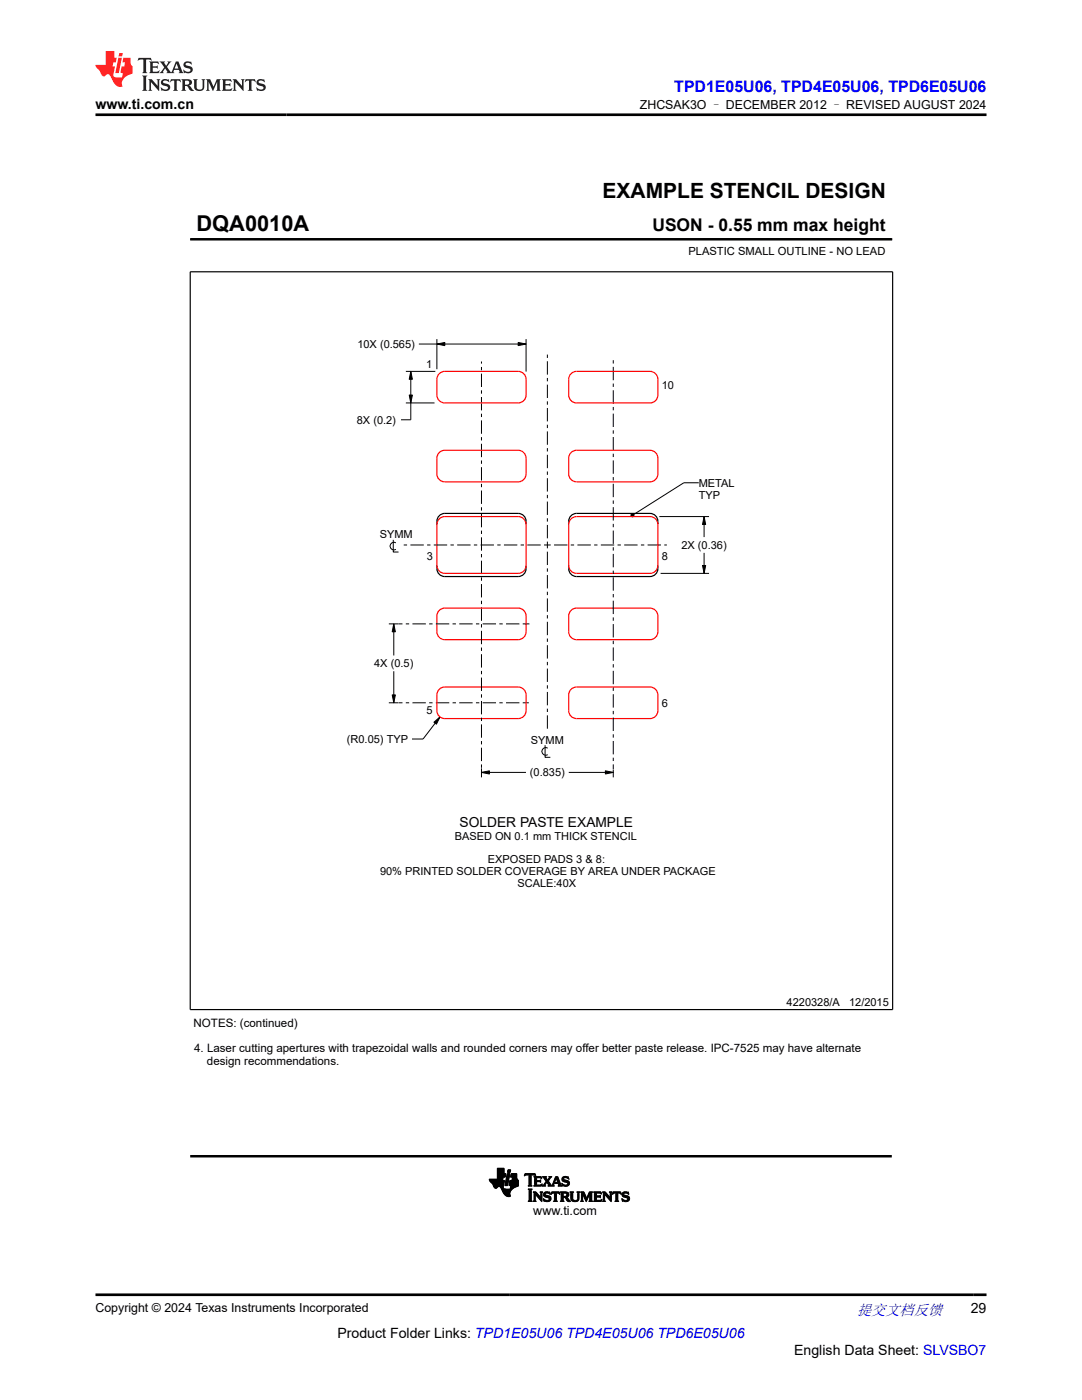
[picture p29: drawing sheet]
<svg xmlns="http://www.w3.org/2000/svg" width="216mm" height="279mm" viewBox="0 0 216 279" stroke-linecap="round" stroke-linejoin="round" font-family="sans-serif">
<defs><g id="words">
<text font-size="4.4" x="39.2" y="46.2">DQA0010A</text>
<text font-size="4.2" x="120.2" y="39.5">EXAMPLE STENCIL DESIGN</text>
<text font-size="3.5" x="130.2" y="46.2">USON - 0.55 mm max height</text>
<text font-size="3.2" fill="#00f" x="134.6" y="18.3">TPD1E05U06, TPD4E05U06, TPD6E05U06</text>
<text font-size="3" fill="#00f" x="171" y="262.4">提交文档反馈</text>
<g font-size="2.8">
<text x="19" y="21.7">www.ti.com.cn</text>
<text x="193.7" y="262.1">29</text>
<text x="67.3" y="266.9">Product Folder Links: TPD1E05U06 TPD4E05U06 TPD6E05U06</text>
<text x="158.5" y="270.3">English Data Sheet: SLVSBO7</text>
</g>
<text font-size="2.7" x="91.7" y="165.1">SOLDER PASTE EXAMPLE</text>
<g font-size="2.5">
<text x="127.7" y="21.8">ZHCSAK3O – DECEMBER 2012 – REVISED AUGUST 2024</text>
<text x="106.4" y="242.5">www.ti.com</text>
<text x="19" y="261.8">Copyright © 2024 Texas Instruments Incorporated</text>
</g>
<g font-size="2.3">
<text x="38.6" y="205">NOTES: (continued)</text>
<text x="38.7" y="210">4. Laser cutting apertures with trapezoidal walls and rounded corners may offer better paste release. IPC-7525 may have alternate</text>
<text x="41.3" y="212.5">design recommendations.</text>
</g>
<g font-size="2.2">
<text x="137.4" y="50.9">PLASTIC SMALL OUTLINE - NO LEAD</text>
<text x="71.3" y="69.4">10X (0.565)</text>
<text x="85" y="73.4">1</text>
<text x="132" y="77.6">10</text>
<text x="71.2" y="84.6">8X (0.2)</text>
<text x="139.4" y="97.1">METAL</text>
<text x="139.4" y="99.5">TYP</text>
<text x="75.8" y="107.4">SYMM</text>
<text x="85.2" y="111.7">3</text>
<text x="132" y="111.9">8</text>
<text x="136" y="109.5">2X (0.36)</text>
<text x="74.7" y="133.2">4X (0.5)</text>
<text x="85.1" y="142.6">5</text>
<text x="132.1" y="141">6</text>
<text x="69.2" y="148.3">(R0.05) TYP</text>
<text x="105.9" y="148.4">SYMM</text>
<text x="105.7" y="154.9">(0.835)</text>
<text x="90.7" y="167.6">BASED ON 0.1 mm THICK STENCIL</text>
<text x="97.3" y="172.3">EXPOSED PADS 3 &amp; 8:</text>
<text x="75.8" y="174.7">90% PRINTED SOLDER COVERAGE BY AREA UNDER PACKAGE</text>
<text x="103.3" y="177">SCALE:40X</text>
<text x="157" y="200.7">4220328/A</text>
<text x="169.4" y="200.7">12/2015</text>
</g>
</g></defs>
<path d="M82 74.1l.3 1.6h-.6zM87.2 68.7l1.5-.4v.7zM103.4 68.3l1.6 .4-1.6 .3zM81.7 78.8h.6l-.3 1.6zM125.9 102.7l.2-.2 .3 .1 .1 .2-.1 .3h-.3l-.2-.1zM140.5 103.1l.3 1.6h-.6zM140.2 112.9h.6l-.3 1.5zM78.6 124.5l.3 1.6h-.6zM78.3 138.7h.6l-.3 1.6zM86.6 144.1l1.2-1-.7 1.4zM96.1 154.2l1.5-.4v.7zM120.8 153.8l1.6 .4-1.6 .3z" fill="#000"/>
<g fill="none" stroke="#000" stroke-width=".2">
<path d="M37.9 47.8h140.1M178 47.6v.4M81 74.1h5.9M81.7 78.8h.6l-.3 1.6zM82 74.1l.3 1.6h-.6zM82 74.1v9.7h-2M83.6 68.7h21.4M87.2 68.7l1.5-.4v.7zM87.2 67.7v6M103.4 68.3l1.6 .4-1.6 .3zM105 67.7v6.5M81 80.4h5.7"/>
<path d="M139.4 96.3h-3l-9.9 6.4M78.5 107.7v2.5h1M79 108.3a.77 .77 0 0 0-1.2 .7 .77 .77 0 0 0 1.2 .6M125.9 102.7l.2-.2 .3 .1 .1 .2-.1 .3h-.3l-.2-.1zM131.6 103.1h9.9M131.8 114.4h9.7M140.2 112.9h.6l-.3 1.5zM140.5 103.1l.3 1.6h-.6zM140.5 103.1v4.1M140.5 110.3v4.1M77.6 124.5h1.8M78.3 138.7h.6l-.3 1.6z"/>
<path d="M78.6 124.5l.3 1.6h-.6zM78.6 124.5v6.3M78.6 134v6.3M77.6 140.3h1.8M86.6 144.1l1.2-1-.7 1.4zM87.8 143.1l-3.4 4.4h-2.2M96.1 154.2l1.5-.4v.7zM96.1 154.2h8.9M96.1 153.3v1.8M108.8 148.7v2.4h1M109.3 149.3a.77 .77 0 0 0-1.2 .7 .77 .77 0 0 0 1.2 .6M113.5 154.2h8.9"/>
<path d="M120.8 153.8l1.6 .4-1.6 .3zM122.4 153.6v1.5M97.6 235.4h2.7M97.6 235.5h2.7M97.7 235.6h2.6M97.7 235.6h3l-.3 1.2M97.7 235.7h3M97.8 235.8h2.9M97.8 235.8h2.8M97.9 235.9h2.7M98 236h2.6M98.1 236.1h2.5"/>
<path d="M98.2 236.2h2.4M98.3 236.3h2.3M98.3 236.3h2.2M98.3 236.4h2.2M98.3 236.4l.3 .6 .3 .2M98.4 236.4h2.1M98.4 236.5h2.1M98.4 236.6h2.1M98.5 236.7h2M98.5 236.8h2M98.5 236.8h.9M98.6 236.9h.7"/>
<path d="M98.6 237h.6M98.7 237.1h.4M98.8 237.1h.3M98.9 237.2l.5-.4h.3l.7 1.2M99.2 235.3h1.1M99.2 235.3h1.2M99.2 235.2h1.2M99.2 235.1h1.2M99.2 235h1.2M99.2 234.2h1.8l-.2 .7h-1.6M99.2 234.9h1.6M99.2 234.8h1.6"/>
<path d="M99.2 234.8h1.7M99.2 234.7h1.7M99.2 234.6h1.7M99.2 234.5h1.7M99.2 234.4h1.7M99.2 234.3h1.7M99.2 234.3h1.8M99.2 234.1h1.4M99.2 234h1.4M99.2 233.9h1.4M99.2 233.8h1.4M99.2 233.7h1.4"/>
<path d="M99.2 233.6h1.4M99.2 233.5h1.4M99.2 233.4h1.4M99.2 233.3h1.4M99.2 233.2h1.4M99.7 236.8h.7M99.8 236.9h.6M99.9 236.9h.5M99.9 237h.5M99.9 237.1h.5M100 237.1h.5M100 237.2h.5"/>
<path d="M100 237.3h.6M100.1 237.3h.9M100.1 237.4h2.1M100.1 237.4h2M100.2 237.5h1.8M100.2 237.6h1.8M100.2 237.6h1.7M100.3 237.7h1.6M100.3 237.8h1.6M100.3 237.8h1.5M100.3 235.4l-2.7-.1 .1 .4 .6 .7M100.3 237.9h1.5"/>
<path d="M100.4 237.9h1.4M100.4 238h1.4M100.4 234.9l-.1 .7M100.4 238l.7 .7h.8h-.9M100.4 236.8l.1 .3 .2 .2h1.5M100.4 238.1h1.4M100.5 238.1h1.3M100.5 238.2h1.3M100.6 238.3h1.2M100.6 234.2v-1.1h-1.4v2.2M100.7 238.4h1.1M100.7 236.6h.6"/>
<path d="M100.8 236.5h.5M100.8 236.4h.5M100.8 238.5h1M100.8 236.3h.5M100.8 236.3h.6M100.8 236.2h.6M100.8 236.1h.6M100.9 236h.5M100.9 238.6h.9M100.9 235.9h.5M100.9 235.8h.5M100.9 235.8h.6"/>
<path d="M100.9 235.7h.6M100.9 235.6h.6M101 235.5h.5M101 235.4h.5M101 235.3h.5M101 235.3h.6M101 235.2h.6M101 235.1h.6M101.1 235h.5M101.1 234.9h.5M101.1 234.8h.5M101.1 234.8h.6"/>
<path d="M101.1 234.7h.6M101.1 234.6h.6M101.2 234.5h.5M101.2 234.4h.5M101.2 234.3h.5M101.2 234.2h.6l-.5 2.4h-.6zM101.3 233.9h.5M101.3 233.8h.5M101.3 233.7h.6M101.3 233.6h.6M101.3 233.5h.6M101.4 233.5h.5l-.1 .5h-.6z"/>
<path d="M101.5 238.8h.1M101.6 236.5h1.9M101.6 236.4h1.9M101.6 236.4v.2h.3M101.6 236.4h1.8M101.6 236.6h1.8M101.6 236.3h1.9M101.6 236.3v.1M101.6 236.3h1.8M101.6 236.2h1.8M101.6 236.1h1.9M101.6 236h1.8"/>
<path d="M101.7 235.9h1.7M101.7 235.9h1.8M101.7 235.8h1.8M101.7 235.7h1.7M101.8 238.2l.1 .5-.7 .1M101.8 237.3h.5M101.8 237.2h.6M101.8 237.1h.7M101.8 237.1h.8M101.8 237h.9M101.9 236.9h.9M101.9 234.9h1.2"/>
<path d="M101.9 236.9h1M101.9 234.8h1.2M101.9 236.8h1.2M101.9 236.8h1.4M101.9 234.7h1.2M101.9 236.7h1.5M101.9 234.6h1.2M101.9 236.6h1.5M101.9 236.6l-.1 .7M101.9 234.5h1.2M102 234.4h1.1M102 234.3h1.1"/>
<path d="M102.1 235.6h1.3M102.1 235.5h1.3M102.2 235.4h1.1M102.2 235.3h1M102.2 235.2h1M102.2 235.1h1M102.2 235.1h.9M102.2 235h.9M102.3 234.9l-.2 .7M102.4 237.2l-.5 .5-.1 .5M103.1 234.9h-1.2l.1-.7h1.1v.9l.4 .5v1.1M103.4 236.7l-1 .5"/>
<path d="M103.4 235.6h-1.7l-.1 .7M104.6 234.6h.1M104.6 234.5h.2M104.7 234.5h2.2M104.7 234.4h2.1M104.7 234.3h2.1M105.4 236.7h.8M105.4 239.7h.8M105.4 237.4h.8M105.5 239.7h.6M105.5 236.6h.5M105.5 234.5h.5"/>
<path d="M105.5 237.5h.5M105.5 236.5h.5M105.5 234.6l-.4-.1-.5 .2 .2-.5h2l.1 .5-.5-.2h-.4v.1M105.5 236.4l-.2 .3M105.5 236.4h.5M105.5 236.3h.5M105.5 236.2h.5M105.5 236.1h.5M105.5 236h.5M105.5 235.9h.5M105.5 235.8h.5M105.5 235.7h.5"/>
<path d="M105.5 235.6h.5M105.5 235.5h.5M105.5 235.4h.5M105.5 235.3h.5M105.5 235.2h.5M105.5 235.1h.5M105.5 235h.5M105.5 234.9h.5M105.5 234.8h.5M105.5 234.7h.5M105.5 234.6h.5M105.5 234.6v1.8"/>
<path d="M105.6 239.6h.4M105.6 237.5h.4M105.6 239.5l-.2 .3h.8l-.2-.3h-.4v-2l-.2-.2h.8l-.2 .2v2M105.6 239.4h.4M105.6 239.3h.4M105.6 239.2h.4M105.6 239.1h.4M105.6 239h.4M105.6 238.9h.4M105.6 238.8h.4M105.6 238.7h.4M105.6 238.6h.4"/>
<path d="M105.6 238.5h.4M105.6 238.4h.4M105.6 238.3h.4M105.6 238.2h.4M105.6 238.1h.4M105.6 238h.4M105.6 237.9h.4M105.6 237.8h.4M105.6 237.7h.4M105.6 237.6h.4M106 236.4l.2 .3M106 234.6v1.8"/>
<path d="M106.4 239.7h.6M106.4 237.9h.5M106.5 238h.5M106.5 236.7h1.6M106.5 239.7h.4M106.5 238.1h.6M106.5 239.6h.3M106.6 234.9h1.4M106.6 239.4h.2M106.6 239.3h.2M106.6 239.2h.2M106.6 239.1h.2"/>
<path d="M106.6 239h.2M106.6 238.9h.2M106.6 238.8h.2M106.6 238.7h.2M106.6 238.6h.2M106.6 238.5h.2M106.6 238.4h.2M106.6 238.3h.7M106.6 238.2h.7M106.6 238.2h.6M106.6 236.6h1.5M106.7 235h1.3"/>
<path d="M106.7 236.5h.4M106.7 235.1h.4M106.7 236.4l-.2 .3M106.7 235.6h1l.2-.2v.6l-.2-.2-1 .1M106.7 236.4h.4M106.7 236.3h.4M106.7 236.2h.4M106.7 236.1h.4M106.7 236h.4M106.7 235.8h1.2M106.7 235.7h1.2M106.7 235.5h.4"/>
<path d="M106.7 235.4h.4M106.7 235.3h.4M106.7 235.2h.4M106.7 234.5h.2M106.8 239.5v-1.1l1.4 1.4v-1.7l.1-.2h-.6l.2 .2v.9l-1-1.1h-.5l.2 .2v1.5l-.2 .2h.6l-.2-.3h-.2M106.8 234.6h.1M106.9 238.4h.5M106.9 238.5h.6M107 238.6h.6M107.1 235.2l.6-.2 .4 .3M107.1 235.8v.7h.8l.3-.3-.2 .5h-1.5M107.1 235.2v.4"/>
<path d="M107.1 238.7h.5M107.2 238.8h.5M107.3 238.9h.5M107.3 238.9h.9M107.4 239h.8M107.5 239.1h.7M107.6 239.2h.6M107.6 239.3h.6M107.7 235.6h.2M107.7 239.4h.5M107.7 237.9h.6M107.7 235.9h.2"/>
<path d="M107.8 236.5h.3M107.8 239.5h.4M107.8 235.5h.1M107.8 236h.1M107.8 235.1h.3M107.8 238h.4M107.9 239.6h.3M107.9 238.1h.3M107.9 238.2h.3M107.9 238.9h.3M107.9 238.8h.3M107.9 238.7h.3"/>
<path d="M107.9 238.6h.3M107.9 238.5h.3M107.9 238.4h.3M107.9 238.3h.3M108 239.7h.2M108 235.2h.1M108 236.4h.2M108.1 235.2h.1M108.1 235.3l-.1-.5h-1.5l.2 .2v1.4M108.1 236.3h.1M108.2 236.7h.7M108.3 234.9h.7"/>
<path d="M108.4 236.6h.3M108.4 235h.6M108.4 239.3h.2M108.4 239.4h.3M108.4 238.4l.2 .4 .9 .3 .1 .2M108.4 238.4h.4M108.4 238.3h.4M108.4 238.5h.5M108.5 239.5h.3M108.5 238.2h.3M108.5 236.5h.3M108.5 238.6h.8"/>
<path d="M108.5 235.1h.5M108.5 239.6h.6M108.5 238.2h.4M108.5 239.7h1.3M108.5 238.7h1.1M108.5 236.4h.3l.1 .3M108.5 239.7h.1M108.5 235.2h.5M108.6 238.1h1.2M108.6 236.3h.3M108.6 238.8h1.2M108.6 235.2h.5"/>
<path d="M108.7 238h1M108.7 236.2h.2M108.7 235.3h.5M108.7 236.1h.3M108.7 238.9h1.2M108.7 235.4h.5M108.8 236h.2M108.8 235.5h.7M108.8 236.4l.3-.5 .4 .6-.2 .2M108.8 239.7h.8M108.8 237.9h.6M108.8 236h.8"/>
<path d="M108.8 235.6h.7M108.9 235.9h.6M108.9 235.7h.5M109 235.8h.5M109 235.8l-.5 .7-.3 .2M109 238.9h.9M109.2 236h.5M109.2 236.1h.5M109.3 239.6h.5M109.3 236.2h.5M109.3 236.7h1.3zM109.3 235.4h.3"/>
<path d="M109.4 236.3h.4M109.4 239h.5M109.4 235.3h.3M109.4 235.7l.5 .7M109.4 236.4h.5M109.5 235.2h.2M109.5 238.2h.3M109.5 236.5h.5M109.5 236.6h.5M109.5 239.5h.4M109.5 235.2h.3M109.5 239.1h.5"/>
<path d="M109.6 234.9h.5M109.6 239.4h.3M109.6 235.1h.3M109.6 239.2h.4M109.6 239.3l-.1 .2-.4 .1-.7-.4 .1 .6 .2-.1 .5 .1M109.6 239.3h.4M109.6 237.9h.1M109.6 235h.3M109.6 238.2h.2M109.7 238.3h.1M109.8 238.4l-.6-.3-.4 .2 .2 .2 .8 .3 .2 .4M109.8 238.4l-.1-.5-.6-.1-.5 .2-.2 .4"/>
<path d="M109.9 236.4l.2 .2 .1-.1 .7-1.7h.4l.6 1.7 .2 .2M109.9 238.4l.2-.5h1.5l.1 .5M109.9 238.3h.1M110 238.2h.1M110 239.2l-.2 .5-.6 .1M110 238.2h.2M110 238.1h1.7M110 238h1.6M110.1 237.9h1.5M110.1 236.6h.4M110.1 234.9l-.7 .8M110.2 234.9l-.7-.1 .1 .2-.3 .5-.3-.5 .1-.2h-.9l.8 1"/>
<path d="M110.2 236.5h.3M110.2 236.4h.3M110.3 236.3h.2M110.3 236.2h1.5M110.4 236.1h1.4M110.4 236h1.4M110.4 239.7h.8M110.4 236h1.3M110.5 235.9h.2M110.5 235.8h.2M110.5 236.4l.1 .3M110.5 235.7h.3"/>
<path d="M110.6 235.6h.2M110.6 239.7h.5M110.6 236.2l-.1 .2M110.6 235.5h.2M110.6 238.2v-.1h-.3l-.4 .3M110.6 239.6h.4M110.6 238.2h.4M110.6 238.2v1.4l-.2 .2h.8l-.2-.3h-.4M110.6 239.4h.4M110.6 239.3h.4M110.6 239.2h.4M110.6 239.1h.4"/>
<path d="M110.6 239h.4M110.6 238.9h.4M110.6 238.8h.4M110.6 238.7h.4M110.6 238.6h.4M110.6 238.5h.4M110.6 238.4h.4M110.6 238.3h.4M110.6 235.4h.3M110.7 235.3h.2M110.7 236l.3-.9 .3 .9M110.7 235.2h.2"/>
<path d="M110.7 235.2h.7M110.8 235.1h.6M110.8 235h.6M110.8 234.9h.5M111 235.2h.5M111.1 235.3h.4M111.1 235.4h.4M111.1 235.5h.5M111.2 235.6h.4M111.2 235.7h.4M111.2 235.8h.5M111.2 235.9h.5"/>
<path d="M111.3 236.7h.8M111.4 236.2v.2M111.4 236.3h.5M111.4 236.4h.5M111.4 236.4l-.1 .3M111.5 238.2h.2M111.5 236.6h.5M111.5 236.5h.4M111.6 238.2h.1M111.7 238.3h.1M111.7 238.4l-.3-.3h-.4v1.4M111.8 239.7h.8"/>
<path d="M111.8 237.9h1.2M111.9 238h1.4M111.9 239.7h.5M112 238.1h1.4M112 239.6h.4M112 238.2v1.4l-.2 .2h.8l-.2-.3h-.4M112 239.4h.4M112 239.3h.4M112 239.2h.4M112 239.1h.4M112 239h.4M112 238.9h1.1"/>
<path d="M112 238.9h1.2M112 238.8h1.4M112 238.7h.4M112 238.6h.4M112 238.5h.4M112 238.4h.4M112 238.3h.4M112 238.2h.4M112 238.2l-.2-.3h1.2l.4 .2 .1 .3M112.1 236.2h.1M112.1 236.1h.1M112.1 236.3h.2"/>
<path d="M112.1 235.3l.2 .4 .9 .3 .1 .2M112.1 235.3h.4M112.1 235.4h.4M112.1 235.2h.4M112.1 236.4h.3M112.1 235.5h.7M112.2 236.5h.4M112.2 235.6h1M112.2 236.6h1.3M112.2 235.1h.4M112.2 236.7h.1M112.2 235.7h1.2"/>
<path d="M112.2 235h1.2M112.4 235.8h1.1M112.4 234.9h1M112.4 238.3v-.2h.5l.2 .3M112.4 238.3v.5l.5-.1 .2-.3M112.4 236.7h.9M112.5 235.3v-.2l.4-.1 .6 .3M112.5 235.2l.1 .3 .9 .2 .1 .4M112.6 235.9h1M112.6 234.8h.4M112.7 236.7h.3M112.8 239h.5"/>
<path d="M112.9 239.1h.4M112.9 239.2h.5M113 239.3h.4M113 236h.6M113 238.2h.5M113 238.7h.4M113 239.4h.5M113 239.4l.4 .4 .5-.1M113 239.4l-.2-.4h-.4v.5M113 238.9l.4 .3M113 238.9h.1M113 239.5h.6"/>
<path d="M113 238.6h.5M113.1 236.5h.4M113.1 238.5h.4M113.1 238.3h.4M113.1 235.1h.3M113.1 238.4h.4M113.1 239.6h.5M113.2 239.7h.5M113.2 236h.4M113.2 236.4h.4M113.3 236.1h.3M113.3 236.3h.3"/>
<path d="M113.3 235.2h.2M113.3 239.7h.6M113.4 235.2h.1M113.4 239.2l.5 .6M113.5 235.3h.1M113.5 235.3l-.1-.5h-.6l-.5 .1-.2 .4M113.5 238.4l-.1 .3-.4 .2M113.6 236.2h-.3l-.1 .2-.4 .1-.7-.4 .1 .6 .2-.1M113.6 236.1v.3l-.3 .3-.5 .1-.4-.2M113.7 237.9h.8M113.8 238h.6M113.9 238.1h.4"/>
<path d="M113.9 239.1h.4M113.9 239h.4M113.9 238.9h.4M113.9 238.8h.4M113.9 238.7h.4M113.9 238.6h.4M113.9 238.5h.4M113.9 238.4h.4M113.9 238.3h.4M113.9 238.2h.4M113.9 239.2h.4M113.9 239.3h.4"/>
<path d="M113.9 239.4h.4M114 239.5h.4M114 239.6h.6M114.1 239.7h1.2M114.3 239.1v-1l.2-.2h-.8l.2 .2v1.1M114.3 239.1l.1 .4 .3 .1 .5-.1 .1-.4M114.3 239.7h.9M115 239.6h.4M115.1 237.9h.6M115.2 239.5h.3M115.2 238h.4M115.2 239.4h.3"/>
<path d="M115.3 239.3h.2M115.3 238.1h.3M115.3 239.2h.2M115.3 239.1v-1l-.2-.2h.6l-.2 .2v1M115.3 239.1h.2M115.3 239h.2M115.3 238.9h.2M115.3 238.8h.2M115.3 238.7h.2M115.3 238.6h.2M115.3 238.5h.2M115.3 238.4h.2"/>
<path d="M115.3 238.3h.2M115.3 238.2h.2M115.5 239.1l-.2 .6-.6 .1-.6-.1-.2-.5M115.8 239.7h.6M115.8 237.9h.7M115.9 238h.7M116 239.7h.3M116 238.1h.6M116 239.6h.3M116 239.5h.3M116 239.4h.3M116 239.3h.3"/>
<path d="M116 239.2h.3M116 239.1h.3M116 239h.3M116 238.9h.3M116 238.8h.3M116 238.7h.3M116 238.6h.3M116 238.5h.3M116 238.4h.3M116 238.3h.7M116 238.2h.7M116 238.2h.6"/>
<path d="M116.3 239.5v-1.2l.6 1.5 .8-1.5v1.3l-.2 .2h.8l-.2-.3h-.4M116.3 238.4h.5M116.4 238.5h.4M116.4 238.6h.4M116.4 238.7h.5M116.5 238.8h.4M116.5 238.9h.5M116.6 238.9h.4M116.6 239h.4M116.6 239.1h.7M116.7 239.2h.6M116.7 239.3h.5"/>
<path d="M116.8 239.4h.4M116.8 239.5h.3M116.8 239.6h.3M116.9 239.7h.2M116.9 239.7h.1M117.1 239h.2M117.1 238.9h.3M117.2 238.9h.2M117.2 238.8h.2M117.3 238.7h.2M117.3 238.6h.2M117.3 238.5h.3"/>
<path d="M117.4 238.4h.2M117.4 238.3h.7M117.4 238.2h.7M117.5 238.2h.6M117.5 239.7h.8M117.5 238.1h.6M117.6 238h.6M117.6 237.9h.7M117.6 239.7h.5M117.7 239.6h.4M117.7 239.4h.4M117.7 239.3h.4"/>
<path d="M117.7 239.2h.4M117.7 239.1h.4M117.7 239h.4M117.7 238.9h.4M117.7 238.8h.4M117.7 238.7h.4M117.7 238.6h.4M117.7 238.5h.4M117.7 238.4h.4M118.1 239.5v-1.4l.2-.2h-.7l-.5 1.2-.6-1.2h-.7l.2 .2v1.5l-.2 .2h.6l-.1-.3M118.4 239.7h1.6M118.4 237.9h1.5"/>
<path d="M118.5 238h1.4M118.6 239.7h1.4M118.6 238.1h1.4M118.6 239.6h1.5M118.6 239.5h.4M118.6 238.2h.4M118.6 239.4h.4M118.6 239.3h.4M118.6 239.2h.4M118.6 239.1h.4M118.6 239h.4M118.6 238.9h.4"/>
<path d="M118.6 238.9h1.2M118.6 238.8h1.2M118.6 238.7h1.2M118.6 238.6h.4M118.6 238.5h.4M118.6 238.4h.4M118.6 238.3h.4M119.5 238.7l.3-.2v.5l-.1-.1h-.7v.6l.2 .1M119.7 238.9h.1M119.7 238.6h.1M119.8 238.2h.2M119.9 239.5h.2"/>
<path d="M119.9 238.2h.1M120 238.3h.1M120 238.3l-.1-.4h-1.5l.2 .2v1.4l-.2 .3h1.6l.1-.5M120 238.3l-.3-.2h-.6l-.1 .6M120 239.4h.1M120.1 239.3l-.5 .3M120.1 239.3h.1M120.2 239.7h.6M120.2 237.9h.6M120.3 238h.6M120.3 239.7h.4M120.4 238.1h.5"/>
<path d="M120.4 239.6h.3M120.4 238.2h.6M120.4 239.4h.2M120.4 239.3h.2M120.4 239.2h.2M120.4 239.1h.2M120.4 239h.2M120.4 238.9h.2M120.4 238.8h.2M120.4 238.7h.2M120.4 238.6h.2M120.4 238.5h.2"/>
<path d="M120.4 238.4h.2M120.4 238.3h.8M120.4 238.2h.7M120.6 238.4v1.1M120.7 238.4l1.3 1.4v-1.7l.2-.2h-.6l.1 .2v.9l-.9-1.1h-.6l.2 .2v1.4l-.2 .3h.6l-.2-.3h-.2M120.7 238.4h.5M120.8 238.5h.5M120.9 238.6h.5M120.9 238.7h.6M121 238.8h.6M121.1 238.9h.5M121.2 238.9h.8"/>
<path d="M121.2 239h.8M121.3 239.1h.7M121.4 239.2h.6M121.5 239.3h.5M121.6 239.4h.4M121.6 237.9h.6M121.6 239.5h.4M121.7 238h.4M121.7 239.6h.3M121.7 238.1h.3M121.7 238.9h.3M121.7 238.8h.3"/>
<path d="M121.7 238.7h.3M121.7 238.6h.3M121.7 238.5h.3M121.7 238.4h.3M121.7 238.3h.3M121.7 238.2h.3M121.8 239.7h.2M121.9 239.7h.1M122.2 238.4l.3-.3h.4v1.5l-.2 .2h.8l-.2-.3h-.4M122.2 238.4l.1-.5h1.6l.1 .5M122.2 238.3h.1M122.2 238.2h.2"/>
<path d="M122.2 238.2h.3M122.3 238.1h1.6M122.3 238h1.6M122.3 237.9h1.6M122.7 239.7h.8M122.8 239.7h.5M122.9 239.6h.4M122.9 238.2h.4M122.9 239.4h.4M122.9 239.3h.4M122.9 239.2h.4M122.9 239.1h.4"/>
<path d="M122.9 239h.4M122.9 238.9h.4M122.9 238.8h.4M122.9 238.7h.4M122.9 238.6h.4M122.9 238.5h.4M122.9 238.4h.4M122.9 238.3h.4M123.7 238.2h.2M123.8 238.2h.2M123.9 238.3h.1M124 238.4l-.4-.3h-.3v1.4"/>
<path d="M124.1 239.3h.1M124.1 239.4h.2M124.1 238.4l.2 .4 .9 .3 .1 .2M124.1 238.4h.4M124.1 238.3h.4M124.1 238.5h.5M124.1 239.5h.4M124.1 238.2h.4M124.1 238.6h.8M124.2 239.6h.6M124.2 238.2h.3M124.2 239.7h1.2"/>
<path d="M124.2 238.7h1.1M124.2 239.7h.1M124.2 238.1h1.2M124.3 238.8h1.1M124.3 238h1.1M124.4 238.9h1.1M124.5 239.7h.8M124.5 237.9h.6M124.7 238.9h.9M125 239.6h.5M125 239h.6M125.1 238.2h.3"/>
<path d="M125.2 239.5h.4M125.2 239.1h.4M125.2 239.4h.4M125.3 239.2h.3M125.3 239.3l-.1 .2-.4 .1-.7-.4 .1 .6 .2-.1 .5 .1M125.3 239.3h.3M125.3 237.9h.1M125.3 238.2h.2M125.4 238.3h.1M125.5 238.4l-.6-.3-.4 .2 .1 .2 .8 .3 .2 .4M125.5 238.4l-.1-.5-.6-.1-.5 .2-.2 .4M125.6 239.2l-.2 .5-.5 .1"/>
</g>
<path d="M38 54.2h140.1v147.3h-140.1zM87.2 112.9a1.72 1.72 0 0 0 1.5 2.2h14.7a1.72 1.72 0 0 0 1.6-2.2M87.2 104.7a1.72 1.72 0 0 1 1.5-2.2h14.7a1.72 1.72 0 0 1 1.6 2.2M113.5 112.9a1.72 1.72 0 0 0 1.6 2.2h14.6a1.72 1.72 0 0 0 1.6-2.2M113.5 104.7a1.72 1.72 0 0 1 1.6-2.2h14.6a1.72 1.72 0 0 1 1.6 2.2" fill="none" stroke="#000" stroke-width=".24"/>
<path d="M37.9 47.8h140.1M37.9 230.8h140.1" fill="none" stroke="#000" stroke-width=".5"/>
<path d="M87.8 74.4l.9-.3h14.7a1.57 1.57 0 0 1 1.6 1.6v3.1a1.57 1.57 0 0 1-1.6 1.6h-14.7a1.57 1.57 0 0 1-1.5-1.6v-3.1l.1-.5zM114.1 74.4l1-.3h14.6a1.57 1.57 0 0 1 1.6 1.6v3.1a1.57 1.57 0 0 1-1.6 1.6h-14.6a1.57 1.57 0 0 1-1.6-1.6v-3.1l.1-.5zM87.8 90.2l.9-.3h14.7a1.57 1.57 0 0 1 1.6 1.5v3.2a1.57 1.57 0 0 1-1.6 1.6h-14.7a1.57 1.57 0 0 1-1.5-1.6v-3.2l.1-.5zM114.1 90.2l1-.3h14.6a1.57 1.57 0 0 1 1.6 1.5v3.2a1.57 1.57 0 0 1-1.6 1.6h-14.6a1.57 1.57 0 0 1-1.6-1.6v-3.2l.1-.5zM87.8 103.4l.9-.3h14.7a1.57 1.57 0 0 1 1.6 1.6v8.2a1.57 1.57 0 0 1-1.6 1.5h-14.7a1.57 1.57 0 0 1-1.5-1.5v-8.2l.1-.5zM114.1 103.4l1-.3h14.6a1.57 1.57 0 0 1 1.6 1.6v8.2a1.57 1.57 0 0 1-1.6 1.5h-14.6a1.57 1.57 0 0 1-1.6-1.5v-8.2l.1-.5zM87.8 137.4l.9-.3h14.7a1.57 1.57 0 0 1 1.6 1.6v3.1a1.57 1.57 0 0 1-1.6 1.6h-14.7a1.57 1.57 0 0 1-1.5-1.6v-3.1l.1-.5zM87.8 121.7l.9-.3h14.7a1.57 1.57 0 0 1 1.6 1.5v3.2a1.57 1.57 0 0 1-1.6 1.6h-14.7a1.57 1.57 0 0 1-1.5-1.6v-3.2l.1-.5zM114.1 137.4l1-.3h14.6a1.57 1.57 0 0 1 1.6 1.6v3.1a1.57 1.57 0 0 1-1.6 1.6h-14.6a1.57 1.57 0 0 1-1.6-1.6v-3.1l.1-.5zM114.1 121.7l1-.3h14.6a1.57 1.57 0 0 1 1.6 1.5v3.2a1.57 1.57 0 0 1-1.6 1.6h-14.6a1.57 1.57 0 0 1-1.6-1.6v-3.2l.1-.5z" fill="none" stroke="#f00" stroke-width=".24"/>
<path d="M122.4 71.9v81.6M109.2 108.8v37.2M109.2 108.8v-38.1M109.2 108.8h-28.9M109.2 108.8h23.9M105 124.5h-25.5M105 124.5h.8M96.1 153.2v-81.1M105 140.3h-25.5M105 140.3h.5" fill="none" stroke="#000" stroke-width=".2" stroke-dasharray=".7 .7 2.7 .7" stroke-linecap="butt"/>
<path d="M27.7 11.6l-.2 .5 .5-.2h.6v.1v2.2l-.2 .4h1l-.2-.4v-2.2v-.1h.5l.5 .2-.1-.5zM29.8 12.3l.2 .4v1.5l-.2 .4h1.9l.1-.6a1.08 1.08 0 0 1-1.3 .2v-.7h.6l.4 .2v-.7l-.4 .2h-.6v-.5l.2-.2a1 1 0 0 1 1 .3l-.1-.5zM31.8 12.3l1 1.1-1 1.2h.9l-.2-.2 .4-.8 .5 .8-.2 .2h1.6l-.2-.2 .1-.5h1l.1 .5-.1 .2h.9l-.2-.3-.8-2h-.5l-1 2.2-.8-1.1 .9-1.1h-.8l.2 .2-.5 .6-.3-.6 .1-.2zM35.2 12.7l.4 1h-.8zM36.8 12.4a.65 .65 0 0 0-.2 .7 .65 .65 0 0 0 .6 .5l.7 .1 .1 .3a.79 .79 0 0 1-.7 .4 .79 .79 0 0 1-.7-.5l.1 .7 .2-.1a.93 .93 0 0 0 1.1 .1 .93 .93 0 0 0 .4-1 1.46 1.46 0 0 0-1.2-.6l-.1-.3a1.09 1.09 0 0 1 1.2 .2l-.2-.6-.1 .1-.6-.2zM28.4 15.1l.2 .4v2.2l-.2 .4h1l-.2-.4v-2.2l.2-.4zM29.6 15.8l.2 .4v1.5l-.2 .4h.8l-.3-.4v-1.3l1.7 1.8v-2l.2-.4h-.8l.2 .2 .1 1.1-1.2-1.3zM32.3 15.9a.65 .65 0 0 0-.2 .8 .65 .65 0 0 0 .7 .4l.6 .2 .1 .2a.79 .79 0 0 1-.7 .4 .79 .79 0 0 1-.7-.5l.1 .7 .2-.1a.93 .93 0 0 0 1.1 .1 .93 .93 0 0 0 .4-.9 1.46 1.46 0 0 0-1.2-.6l-.1-.4a1.09 1.09 0 0 1 1.2 .2l-.2-.6-.1 .1-.6-.1zM34.1 15.8l-.1 .6a.63 .63 0 0 1 .7-.3l.1 1.6-.3 .4h1l-.2-.4v-1.6a.66 .66 0 0 1 .8 .3l-.1-.6zM36.2 15.8l.2 .4v1.5l-.2 .4h.9l-.2-.2v-.7h.5l.1 .2a.79 .79 0 0 0 1.2 .6l-1-.9a.61 .61 0 0 0 .6-.6 .61 .61 0 0 0-.5-.7zM36.9 16.1h.2a.47 .47 0 0 1 .5 .1 .47 .47 0 0 1 .1 .5l-.2 .1-.6 .1zM38.5 15.8l.2 .2a2.27 2.27 0 0 0 .4 2 1.04 1.04 0 0 0 1.7-.7v-1.3l.2-.2h-.8l.2 .4v1.1a.6 .6 0 0 1-.6 .6 .6 .6 0 0 1-.6-.6v-1.1l.3-.4zM41.1 15.8l.2 .4v1.5l-.2 .4h.7l-.2-.4v-1.4l.9 1.9 .8-1.9v1.4l-.2 .4h1l-.3-.4v-1.5l.3-.4h-.8l-.7 1.5-.7-1.5zM44.3 15.8l.2 .4v1.5l-.2 .4h1.9l.1-.6a1.09 1.09 0 0 1-1.3 .2v-.7h.6l.4 .2v-.6l-.4 .2h-.6v-.6l.2-.1a1.01 1.01 0 0 1 1 .3l-.1-.6zM46.4 15.8l.3 .4v1.5l-.3 .4h.8l-.2-.4v-1.3l1.6 1.8v-2l.2-.4h-.7l.2 .2v1.1l-1.2-1.3zM49 15.8l-.1 .6a.63 .63 0 0 1 .8-.3v1.6l-.3 .4h1l-.2-.4v-1.6a.66 .66 0 0 1 .8 .3l-.1-.6zM51.4 15.9a.65 .65 0 0 0-.2 .8 .65 .65 0 0 0 .6 .4l.6 .2 .2 .2a.79 .79 0 0 1-.8 .4 .79 .79 0 0 1-.6-.5l.1 .7 .2-.1a.93 .93 0 0 0 1 .1 .93 .93 0 0 0 .5-.9 1.46 1.46 0 0 0-1.3-.6l-.1-.4a1.09 1.09 0 0 1 1.3 .2l-.2-.6-.2 .1-.5-.1z" fill="#231f20"/>
<path d="M21.1 10.2v2.8h-2.1l.1 .3 .9 1a.95 .95 0 0 0 .9 .9 .59 .59 0 0 1 .6-.4 .59 .59 0 0 1 .5 .4l.4 .7a1.59 1.59 0 0 0 2.1 1.4 1.61 1.61 0 0 1 1-2.3l1-.3-.1-1.5a1.59 1.59 0 0 1-.4-1.7h-1.4l-.2 .9h.5l-.1 .9h-.5l-.2 1v.2l.4 .1-.2 .9h-.6a.73 .73 0 0 1-1.1-.7l.3-1.5h-.5l.2-.9h.5l.2-.9h-.5v-1.3zM23.6 11.5l-.6 3.1h.7l.6-3.1zM23.8 10.6l-.1 .6h.7l.1-.6z" fill="#ed1c24"/>
<path d="M19 22.9h177.8M19 258.4h177.8" fill="none" stroke="#000" stroke-width=".53"/>
<use href="#words"/>
</svg>
